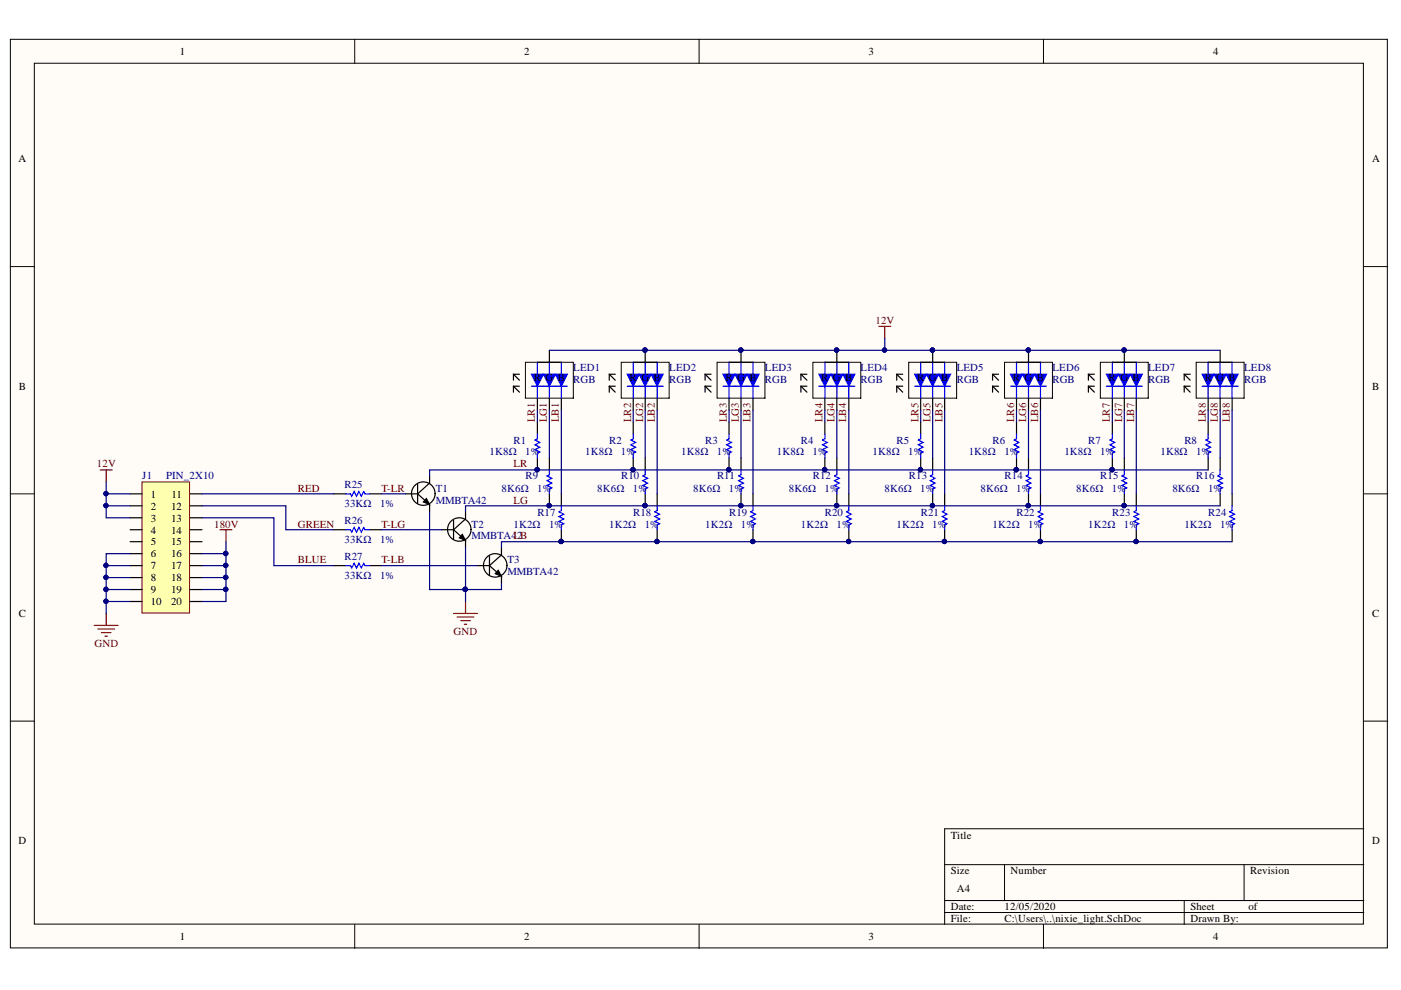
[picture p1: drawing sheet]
<svg xmlns="http://www.w3.org/2000/svg" width="297mm" height="210mm" viewBox="0 0 297 210" stroke-linecap="round" stroke-linejoin="round" font-family="sans-serif">
<defs><g id="words">
<g font-size="2.3">
<text x="38.1" y="11.6">1</text>
<text x="111.1" y="11.6">2</text>
<text x="184.2" y="11.6">3</text>
<text x="257.2" y="11.6">4</text>
<text x="3.9" y="34.4">A</text>
<text x="290.9" y="34.4">A</text>
<text x="4" y="82.6">B</text>
<text x="113.2" y="80.9">R G B</text>
<text x="133.5" y="80.9">R G B</text>
<text x="153.8" y="80.9">R G B</text>
<text x="174.1" y="80.9">R G B</text>
<text x="194.5" y="80.9">R G B</text>
<text x="214.8" y="80.9">R G B</text>
<text x="235" y="80.9">R G B</text>
<text x="255.4" y="80.9">R G B</text>
<text x="290.9" y="82.6">B</text>
<text x="31.9" y="105.5">1</text>
<text x="36.3" y="105.5">11</text>
<text x="31.9" y="108.1">2</text>
<text x="31.9" y="110.6">3</text>
<text x="31.9" y="113.1">4</text>
<text x="36.3" y="108.1">12</text>
<text x="36.3" y="110.6">13</text>
<text x="36.3" y="113.1">14</text>
<text x="31.9" y="115.7">5</text>
<text x="31.9" y="118.2">6</text>
<text x="36.3" y="115.7">15</text>
<text x="36.3" y="118.2">16</text>
<text x="31.9" y="120.7">7</text>
<text x="31.9" y="123.2">8</text>
<text x="31.9" y="125.8">9</text>
<text x="36.3" y="120.7">17</text>
<text x="36.3" y="123.2">18</text>
<text x="36.3" y="125.8">19</text>
<text x="4" y="130.8">C</text>
<text x="31.9" y="128.3">10</text>
<text x="36.3" y="128.3">20</text>
<text x="290.9" y="130.8">C</text>
<text x="3.9" y="179">D</text>
<text x="201.6" y="177.8">Title</text>
<text x="290.9" y="179">D</text>
<text x="201.6" y="185.4">Size</text>
<text x="214.3" y="185.4">Number</text>
<text x="265.1" y="185.4">Revision</text>
<text x="202.8" y="189.2">A4</text>
<text x="201.6" y="193">Date:</text>
<text x="201.6" y="195.5">File:</text>
<text x="213" y="193">12/05/2020</text>
<text x="213" y="195.5">C:\Users\..\nixie_light.SchDoc</text>
<text x="252.4" y="193">Sheet</text>
<text x="252.4" y="195.5">Drawn By:</text>
<text x="264.7" y="193">of</text>
<text x="38.1" y="199.3">1</text>
<text x="111.1" y="199.3">2</text>
<text x="184.2" y="199.3">3</text>
<text x="257.2" y="199.3">4</text>
</g>
<g font-size="2.3" fill="#800000">
<text x="185.6" y="68.7">12V</text>
<text x="113.4" y="89.5" transform="rotate(-90 113.4 89.5)">LR1</text>
<text x="116" y="89.5" transform="rotate(-90 116 89.5)">LG1</text>
<text x="118.5" y="89.5" transform="rotate(-90 118.5 89.5)">LB1</text>
<text x="133.8" y="89.5" transform="rotate(-90 133.8 89.5)">LR2</text>
<text x="136.3" y="89.5" transform="rotate(-90 136.3 89.5)">LG2</text>
<text x="138.9" y="89.5" transform="rotate(-90 138.9 89.5)">LB2</text>
<text x="154.1" y="89.5" transform="rotate(-90 154.1 89.5)">LR3</text>
<text x="156.6" y="89.5" transform="rotate(-90 156.6 89.5)">LG3</text>
<text x="159.1" y="89.5" transform="rotate(-90 159.1 89.5)">LB3</text>
<text x="174.4" y="89.5" transform="rotate(-90 174.4 89.5)">LR4</text>
<text x="176.9" y="89.5" transform="rotate(-90 176.9 89.5)">LG4</text>
<text x="179.4" y="89.5" transform="rotate(-90 179.4 89.5)">LB4</text>
<text x="194.7" y="89.5" transform="rotate(-90 194.7 89.5)">LR5</text>
<text x="197.3" y="89.5" transform="rotate(-90 197.3 89.5)">LG5</text>
<text x="199.8" y="89.5" transform="rotate(-90 199.8 89.5)">LB5</text>
<text x="215" y="89.5" transform="rotate(-90 215 89.5)">LR6</text>
<text x="217.6" y="89.5" transform="rotate(-90 217.6 89.5)">LG6</text>
<text x="220.1" y="89.5" transform="rotate(-90 220.1 89.5)">LB6</text>
<text x="235.3" y="89.5" transform="rotate(-90 235.3 89.5)">LR7</text>
<text x="237.9" y="89.5" transform="rotate(-90 237.9 89.5)">LG7</text>
<text x="240.5" y="89.5" transform="rotate(-90 240.5 89.5)">LB7</text>
<text x="255.7" y="89.5" transform="rotate(-90 255.7 89.5)">LR8</text>
<text x="258.2" y="89.5" transform="rotate(-90 258.2 89.5)">LG8</text>
<text x="260.7" y="89.5" transform="rotate(-90 260.7 89.5)">LB8</text>
<text x="20.5" y="99.1">12V</text>
<text x="108.9" y="99.1">LR</text>
<text x="63.1" y="104.3">RED</text>
<text x="80.9" y="104.3">T-LR</text>
<text x="108.9" y="106.8">LG</text>
<text x="45.4" y="111.9">180V</text>
<text x="63.1" y="111.9">GREEN</text>
<text x="80.9" y="111.9">T-LG</text>
<text x="63.1" y="119.4">BLUE</text>
<text x="80.9" y="119.4">T-LB</text>
<text x="20" y="137.2">GND</text>
<text x="96.2" y="134.6">GND</text>
</g>
<g font-size="2.3" fill="#000080">
<text x="121.5" y="78.6">LED1</text>
<text x="121.5" y="81.1">RGB</text>
<text x="141.9" y="78.6">LED2</text>
<text x="141.9" y="81.1">RGB</text>
<text x="162.2" y="78.6">LED3</text>
<text x="162.2" y="81.1">RGB</text>
<text x="182.5" y="78.6">LED4</text>
<text x="182.5" y="81.1">RGB</text>
<text x="202.8" y="78.6">LED5</text>
<text x="202.8" y="81.1">RGB</text>
<text x="223.1" y="78.6">LED6</text>
<text x="223.1" y="81.1">RGB</text>
<text x="243.4" y="78.6">LED7</text>
<text x="243.4" y="81.1">RGB</text>
<text x="263.8" y="78.6">LED8</text>
<text x="263.8" y="81.1">RGB</text>
<text x="108.9" y="94">R1</text>
<text x="129.1" y="94">R2</text>
<text x="149.5" y="94">R3</text>
<text x="169.8" y="94">R4</text>
<text x="190.1" y="94">R5</text>
<text x="210.5" y="94">R6</text>
<text x="230.7" y="94">R7</text>
<text x="251.1" y="94">R8</text>
<text x="30.2" y="101.6">J1</text>
<text x="35.2" y="101.6">PIN_2X10</text>
<text x="103.8" y="96.6">1K8Ω</text>
<text x="111.4" y="96.6">1%</text>
<text x="111.4" y="101.6">R9</text>
<text x="124.1" y="96.6">1K8Ω</text>
<text x="131.6" y="96.6">1%</text>
<text x="131.7" y="101.6">R10</text>
<text x="144.4" y="96.6">1K8Ω</text>
<text x="152" y="96.6">1%</text>
<text x="152" y="101.6">R11</text>
<text x="164.7" y="96.6">1K8Ω</text>
<text x="172.3" y="96.6">1%</text>
<text x="172.3" y="101.6">R12</text>
<text x="185" y="96.6">1K8Ω</text>
<text x="192.6" y="96.6">1%</text>
<text x="192.7" y="101.6">R13</text>
<text x="205.4" y="96.6">1K8Ω</text>
<text x="212.9" y="96.6">1%</text>
<text x="213" y="101.6">R14</text>
<text x="225.7" y="96.6">1K8Ω</text>
<text x="233.2" y="96.6">1%</text>
<text x="233.3" y="101.6">R15</text>
<text x="246" y="96.6">1K8Ω</text>
<text x="253.6" y="96.6">1%</text>
<text x="253.6" y="101.6">R16</text>
<text x="73" y="103.5">R25</text>
<text x="73" y="107.5">33KΩ</text>
<text x="80.6" y="107.5">1%</text>
<text x="92.4" y="104.3">T1</text>
<text x="92.4" y="106.8">MMBTA42</text>
<text x="106.3" y="104.3">8K6Ω</text>
<text x="113.9" y="104.3">1%</text>
<text x="126.6" y="104.3">8K6Ω</text>
<text x="134.2" y="104.3">1%</text>
<text x="147" y="104.3">8K6Ω</text>
<text x="154.5" y="104.3">1%</text>
<text x="167.3" y="104.3">8K6Ω</text>
<text x="174.8" y="104.3">1%</text>
<text x="187.5" y="104.3">8K6Ω</text>
<text x="195.1" y="104.3">1%</text>
<text x="207.9" y="104.3">8K6Ω</text>
<text x="215.5" y="104.3">1%</text>
<text x="228.2" y="104.3">8K6Ω</text>
<text x="235.8" y="104.3">1%</text>
<text x="248.6" y="104.3">8K6Ω</text>
<text x="256.1" y="104.3">1%</text>
<text x="73" y="111.1">R26</text>
<text x="100" y="111.9">T2</text>
<text x="108.9" y="111.9">1K2Ω</text>
<text x="113.9" y="109.3">R17</text>
<text x="116.4" y="111.9">1%</text>
<text x="129.1" y="111.9">1K2Ω</text>
<text x="134.2" y="109.3">R18</text>
<text x="136.7" y="111.9">1%</text>
<text x="149.5" y="111.9">1K2Ω</text>
<text x="154.6" y="109.3">R19</text>
<text x="157.1" y="111.9">1%</text>
<text x="169.8" y="111.9">1K2Ω</text>
<text x="174.9" y="109.3">R20</text>
<text x="177.4" y="111.9">1%</text>
<text x="190.1" y="111.9">1K2Ω</text>
<text x="195.2" y="109.3">R21</text>
<text x="197.6" y="111.9">1%</text>
<text x="210.5" y="111.9">1K2Ω</text>
<text x="215.5" y="109.3">R22</text>
<text x="218" y="111.9">1%</text>
<text x="230.7" y="111.9">1K2Ω</text>
<text x="235.8" y="109.3">R23</text>
<text x="238.3" y="111.9">1%</text>
<text x="251.1" y="111.9">1K2Ω</text>
<text x="256.2" y="109.3">R24</text>
<text x="258.7" y="111.9">1%</text>
<text x="73" y="115.1">33KΩ</text>
<text x="73" y="118.7">R27</text>
<text x="80.6" y="115.1">1%</text>
<text x="100" y="114.4">MMBTA4L2B</text>
<text x="107.6" y="119.4">T3</text>
<text x="73" y="122.7">33KΩ</text>
<text x="80.6" y="122.7">1%</text>
<text x="107.6" y="122">MMBTA42</text>
</g>
</g></defs>
<g fill="#fffcf8" stroke="#000" stroke-width=".21">
<path d="M2.2 8.3h291.9v192.7h-291.9z"/>
<path d="M7.3 13.4h281.8v182.5h-281.8z"/>
</g>
<g fill="none" stroke="#000" stroke-width=".21">
<path d="M75.2 8.3v5.1M148.2 8.3v5.1M221.2 8.3v5.1M2.2 56.5h5.1M289.2 56.5h5M2.2 104.7h5.1M289.2 104.7h5M2.2 152.9h5.1M289.2 152.9h5M289.2 175.7h-88.9v20.3M75.2 196v5.1M148.2 196v5.1"/>
<path d="M200.3 183.3h88.9M200.3 190.9h88.9M200.3 193.5h88.9M213 183.3v7.6M221.2 196v5.1M251.1 190.9v5.1M263.8 183.3v7.6"/>
</g>
<path d="M117.7 81.9h2.6" fill="none" stroke="#00f" stroke-width=".25"/>
<path d="M117.7 79.3h2.6l-1.3 2.6z" fill="#00f"/>
<path d="M117.7 79.3h2.6l-1.3 2.6zM115.2 81.9h2.5" fill="none" stroke="#00f" stroke-width=".25"/>
<path d="M115.2 79.3h2.5l-1.2 2.6z" fill="#00f"/>
<path d="M115.2 79.3h2.5l-1.2 2.6zM112.7 81.9h2.5" fill="none" stroke="#00f" stroke-width=".25"/>
<path d="M112.7 79.3h2.5l-1.3 2.6z" fill="#00f"/>
<path d="M112.7 79.3h2.5l-1.3 2.6zM113.9 76.8v2.5M116.5 76.8v2.5M119 76.8v2.5M113.9 81.9v2.5M116.5 81.9v2.5M119 81.9v2.5M138.1 81.9h2.5" fill="none" stroke="#00f" stroke-width=".25"/>
<path d="M108.9 79.3l1.2 1.3M110.1 79.3h-1.2v1.3M113.9 76.8h5.1M116.5 74.3v2.5M108.9 81.9l1.2 1.3M108.9 81.9v1.3M108.9 81.9h1.2M113.9 84.4v2.6M116.5 84.4v2.6M119 84.4v2.6" fill="none" stroke="#000" stroke-width=".25"/>
<path d="M111.4 76.8h10.2v7.6h-10.2z" fill="none" stroke="#000" stroke-width=".21"/>
<path d="M138.1 79.3h2.5l-1.3 2.6z" fill="#00f"/>
<path d="M138.1 79.3h2.5l-1.3 2.6zM135.5 81.9h2.6" fill="none" stroke="#00f" stroke-width=".25"/>
<path d="M135.5 79.3h2.6l-1.3 2.6z" fill="#00f"/>
<path d="M135.5 79.3h2.6l-1.3 2.6zM133 81.9h2.5" fill="none" stroke="#00f" stroke-width=".25"/>
<path d="M133 79.3h2.5l-1.2 2.6z" fill="#00f"/>
<path d="M133 79.3h2.5l-1.2 2.6zM134.3 76.8v2.5M136.8 76.8v2.5M139.3 76.8v2.5M134.3 81.9v2.5M136.8 81.9v2.5M139.3 81.9v2.5M158.4 81.9h2.5" fill="none" stroke="#00f" stroke-width=".25"/>
<path d="M129.2 79.3l1.2 1.3M130.4 79.3h-1.2v1.3M134.3 76.8h5M136.8 74.3v2.5M129.2 81.9l1.2 1.3M129.2 81.9v1.3M129.2 81.9h1.2M134.3 84.4v2.6M136.8 84.4v2.6M139.3 84.4v2.6" fill="none" stroke="#000" stroke-width=".25"/>
<circle cx="136.7" cy="74.2" r=".46" fill="#000080" stroke="#000080" stroke-width=".21"/>
<path d="M131.7 76.8h10.2v7.6h-10.2z" fill="none" stroke="#000" stroke-width=".21"/>
<path d="M158.4 79.3h2.5l-1.2 2.6z" fill="#00f"/>
<path d="M158.4 79.3h2.5l-1.2 2.6zM155.8 81.9h2.6" fill="none" stroke="#00f" stroke-width=".25"/>
<path d="M155.8 79.3h2.6l-1.3 2.6z" fill="#00f"/>
<path d="M155.8 79.3h2.6l-1.3 2.6zM153.3 81.9h2.5" fill="none" stroke="#00f" stroke-width=".25"/>
<path d="M153.3 79.3h2.5l-1.2 2.6z" fill="#00f"/>
<path d="M153.3 79.3h2.5l-1.2 2.6zM154.6 76.8v2.5M157.1 76.8v2.5M159.7 76.8v2.5M154.6 81.9v2.5M157.1 81.9v2.5M159.7 81.9v2.5M178.7 81.9h2.5" fill="none" stroke="#00f" stroke-width=".25"/>
<path d="M149.5 79.3l1.3 1.3M150.8 79.3h-1.3v1.3M154.6 76.8h5.1M157.1 74.3v2.5M149.5 81.9l1.3 1.3M149.5 81.9v1.3M149.5 81.9h1.3M154.6 84.4v2.6M157.1 84.4v2.6M159.7 84.4v2.6" fill="none" stroke="#000" stroke-width=".25"/>
<circle cx="157.1" cy="74.2" r=".46" fill="#000080" stroke="#000080" stroke-width=".21"/>
<path d="M152 76.8h10.2v7.6h-10.2z" fill="none" stroke="#000" stroke-width=".21"/>
<path d="M178.7 79.3h2.5l-1.2 2.6z" fill="#00f"/>
<path d="M178.7 79.3h2.5l-1.2 2.6zM176.2 81.9h2.5" fill="none" stroke="#00f" stroke-width=".25"/>
<path d="M176.2 79.3h2.5l-1.3 2.6z" fill="#00f"/>
<path d="M176.2 79.3h2.5l-1.3 2.6zM173.6 81.9h2.6" fill="none" stroke="#00f" stroke-width=".25"/>
<path d="M173.6 79.3h2.6l-1.3 2.6z" fill="#00f"/>
<path d="M173.6 79.3h2.6l-1.3 2.6zM174.9 76.8v2.5M177.4 76.8v2.5M180 76.8v2.5M174.9 81.9v2.5M177.4 81.9v2.5M180 81.9v2.5M199 81.9h2.6" fill="none" stroke="#00f" stroke-width=".25"/>
<path d="M169.8 79.3l1.3 1.3M171.1 79.3h-1.3v1.3M174.9 76.8h5.1M177.4 74.3v2.5M169.8 81.9l1.3 1.3M169.8 81.9v1.3M169.8 81.9h1.3M174.9 84.4v2.6M177.4 84.4v2.6M180 84.4v2.6" fill="none" stroke="#000" stroke-width=".25"/>
<circle cx="177.4" cy="74.2" r=".46" fill="#000080" stroke="#000080" stroke-width=".21"/>
<path d="M172.3 76.8h10.2v7.6h-10.2z" fill="none" stroke="#000" stroke-width=".21"/>
<path d="M199 79.3h2.6l-1.3 2.6z" fill="#00f"/>
<path d="M199 79.3h2.6l-1.3 2.6zM196.5 81.9h2.5" fill="none" stroke="#00f" stroke-width=".25"/>
<path d="M196.5 79.3h2.5l-1.3 2.6z" fill="#00f"/>
<path d="M196.5 79.3h2.5l-1.3 2.6zM193.9 81.9h2.6" fill="none" stroke="#00f" stroke-width=".25"/>
<path d="M193.9 79.3h2.6l-1.3 2.6z" fill="#00f"/>
<path d="M193.9 79.3h2.6l-1.3 2.6zM195.2 76.8v2.5M197.7 76.8v2.5M200.3 76.8v2.5M195.2 81.9v2.5M197.7 81.9v2.5M200.3 81.9v2.5M219.3 81.9h2.6" fill="none" stroke="#00f" stroke-width=".25"/>
<path d="M190.1 79.3l1.3 1.3M191.4 79.3h-1.3v1.3M195.2 76.8h5.1M197.7 74.3v2.5M190.1 81.9l1.3 1.3M190.1 81.9v1.3M190.1 81.9h1.3M195.2 84.4v2.6M197.7 84.4v2.6M200.3 84.4v2.6" fill="none" stroke="#000" stroke-width=".25"/>
<circle cx="197.7" cy="74.2" r=".46" fill="#000080" stroke="#000080" stroke-width=".21"/>
<path d="M192.7 76.8h10.1v7.6h-10.1z" fill="none" stroke="#000" stroke-width=".21"/>
<path d="M219.3 79.3h2.6l-1.3 2.6z" fill="#00f"/>
<path d="M219.3 79.3h2.6l-1.3 2.6zM216.8 81.9h2.5" fill="none" stroke="#00f" stroke-width=".25"/>
<path d="M216.8 79.3h2.5l-1.2 2.6z" fill="#00f"/>
<path d="M216.8 79.3h2.5l-1.2 2.6zM214.3 81.9h2.5" fill="none" stroke="#00f" stroke-width=".25"/>
<path d="M214.3 79.3h2.5l-1.3 2.6z" fill="#00f"/>
<path d="M214.3 79.3h2.5l-1.3 2.6zM215.5 76.8v2.5M218.1 76.8v2.5M220.6 76.8v2.5M215.5 81.9v2.5M218.1 81.9v2.5M220.6 81.9v2.5M239.6 81.9h2.6" fill="none" stroke="#00f" stroke-width=".25"/>
<path d="M210.4 79.3l1.3 1.3M211.7 79.3h-1.3v1.3M215.5 76.8h5.1M218.1 74.3v2.5M210.4 81.9l1.3 1.3M210.4 81.9v1.3M210.4 81.9h1.3M215.5 84.4v2.6M218.1 84.4v2.6M220.6 84.4v2.6" fill="none" stroke="#000" stroke-width=".25"/>
<circle cx="218" cy="74.2" r=".46" fill="#000080" stroke="#000080" stroke-width=".21"/>
<path d="M213 76.8h10.1v7.6h-10.1z" fill="none" stroke="#000" stroke-width=".21"/>
<path d="M239.6 79.3h2.6l-1.3 2.6z" fill="#00f"/>
<path d="M239.6 79.3h2.6l-1.3 2.6zM237.1 81.9h2.5" fill="none" stroke="#00f" stroke-width=".25"/>
<path d="M237.1 79.3h2.5l-1.2 2.6z" fill="#00f"/>
<path d="M237.1 79.3h2.5l-1.2 2.6zM234.6 81.9h2.5" fill="none" stroke="#00f" stroke-width=".25"/>
<path d="M234.6 79.3h2.5l-1.3 2.6z" fill="#00f"/>
<path d="M234.6 79.3h2.5l-1.3 2.6zM235.8 76.8v2.5M238.4 76.8v2.5M240.9 76.8v2.5M235.8 81.9v2.5M238.4 81.9v2.5M240.9 81.9v2.5M260 81.9h2.5" fill="none" stroke="#00f" stroke-width=".25"/>
<path d="M230.8 79.3l1.2 1.3M232 79.3h-1.2v1.3M235.8 76.8h5.1M238.4 74.3v2.5M230.8 81.9l1.2 1.3M230.8 81.9v1.3M230.8 81.9h1.2M235.8 84.4v2.6M238.4 84.4v2.6M240.9 84.4v2.6" fill="none" stroke="#000" stroke-width=".25"/>
<circle cx="238.3" cy="74.2" r=".46" fill="#000080" stroke="#000080" stroke-width=".21"/>
<path d="M233.3 76.8h10.2v7.6h-10.2z" fill="none" stroke="#000" stroke-width=".21"/>
<path d="M260 79.3h2.5l-1.3 2.6z" fill="#00f"/>
<path d="M260 79.3h2.5l-1.3 2.6zM257.4 81.9h2.6" fill="none" stroke="#00f" stroke-width=".25"/>
<path d="M257.4 79.3h2.6l-1.3 2.6z" fill="#00f"/>
<path d="M257.4 79.3h2.6l-1.3 2.6zM254.9 81.9h2.5" fill="none" stroke="#00f" stroke-width=".25"/>
<path d="M254.9 79.3h2.5l-1.2 2.6z" fill="#00f"/>
<g fill="none" stroke="#00f" stroke-width=".25">
<path d="M254.9 79.3h2.5l-1.2 2.6zM256.2 76.8v2.5M258.7 76.8v2.5M261.2 76.8v2.5M113.9 92v1l-.5 .3 1 .5-1 .5 1 .5-1 .5 1 .5-.5 .3v1M116.5 99.6v1.1l-.5 .2 1 .5-1 .5 1 .5-1 .5 1 .5-.5 .3v1M134.3 92v1l-.6 .3 1.1 .5-1.1 .5 1.1 .5-1.1 .5 1.1 .5-.5 .3v1M136.8 99.6v1.1l-.5 .2 1 .5-1 .5 1 .5-1 .5 1 .5-.5 .3v1M154.6 92v1l-.5 .3 1 .5-1 .5 1 .5-1 .5 1 .5-.5 .3v1M157.1 99.6v1.1l-.5 .2 1 .5-1 .5 1 .5-1 .5 1 .5-.5 .3v1M174.9 92v1l-.5 .3 1 .5-1 .5 1 .5-1 .5 1 .5-.5 .3v1M177.4 99.6v1.1l-.5 .2 1 .5-1 .5 1 .5-1 .5 1 .5-.5 .3v1"/>
<path d="M195.2 92v1l-.5 .3 1 .5-1 .5 1 .5-1 .5 1 .5-.5 .3v1M197.7 99.6v1.1l-.5 .2 1.1 .5-1.1 .5 1.1 .5-1.1 .5 1.1 .5-.6 .3v1M215.5 92v1l-.5 .3 1 .5-1 .5 1 .5-1 .5 1 .5-.5 .3v1M218.1 99.6v1.1l-.5 .2 1 .5-1 .5 1 .5-1 .5 1 .5-.5 .3v1M235.8 92v1l-.5 .3 1 .5-1 .5 1 .5-1 .5 1 .5-.5 .3v1M238.4 99.6v1.1l-.5 .2 1 .5-1 .5 1 .5-1 .5 1 .5-.5 .3v1M256.2 92v1l-.6 .3 1.1 .5-1.1 .5 1.1 .5-1.1 .5 1.1 .5-.5 .3v1M256.2 81.9v2.5M258.7 99.6v1.1l-.5 .2 1 .5-1 .5 1 .5-1 .5 1 .5-.5 .3v1M258.7 81.9v2.5M261.2 81.9v2.5M73.3 104.7h1l.3 .5 .5-1 .5 1 .5-1 .5 1 .5-1 .3 .5h1"/>
<path d="M73.3 112.3h1l.3 .5 .5-1 .5 1 .5-1 .5 1 .5-1 .3 .5h1M73.3 119.9h1l.3 .5 .5-1 .5 1 .5-1 .5 1 .5-1 .3 .5h1M119 107.2v1.1l-.5 .2 1 .5-1 .5 1 .5-1 .5 1 .5-.5 .3v1M139.3 107.2v1.1l-.5 .2 1 .5-1 .5 1 .5-1 .5 1 .5-.5 .3v1M159.7 107.2v1.1l-.6 .2 1.1 .5-1.1 .5 1.1 .5-1.1 .5 1.1 .5-.5 .3v1M180 107.2v1.1l-.5 .2 1 .5-1 .5 1 .5-1 .5 1 .5-.5 .3v1M200.3 107.2v1.1l-.5 .2 1 .5-1 .5 1 .5-1 .5 1 .5-.5 .3v1M220.6 107.2v1.1l-.5 .2 1 .5-1 .5 1 .5-1 .5 1 .5-.5 .3v1M240.9 107.2v1.1l-.5 .2 1 .5-1 .5 1 .5-1 .5 1 .5-.5 .3v1M261.2 107.2v1.1l-.5 .2 1 .5-1 .5 1 .5-1 .5 1 .5-.5 .3v1"/>
</g>
<g fill="none" stroke="#000" stroke-width=".25">
<path d="M251.1 79.3l1.2 1.3M252.3 79.3h-1.2v1.3M256.2 76.8h5M258.7 74.3v2.5M113.9 89.5v2.5M113.9 97.1v2.5M116.5 97.1v2.5M134.3 89.5v2.5M134.3 97.1v2.5M136.8 97.1v2.5M154.6 89.5v2.5M154.6 97.1v2.5"/>
<path d="M157.1 97.1v2.5M174.9 89.5v2.5M174.9 97.1v2.5M177.4 97.1v2.5M195.2 89.5v2.5M195.2 97.1v2.5M197.7 97.1v2.5M215.5 89.5v2.5M215.5 97.1v2.5M218.1 97.1v2.5M235.8 89.5v2.5M235.8 97.1v2.5"/>
<path d="M238.4 97.1v2.5M251.1 81.9l1.2 1.3M251.1 81.9v1.3M251.1 81.9h1.2M256.2 84.4v2.6M256.2 89.5v2.5M256.2 97.1v2.5M258.7 84.4v2.6M258.7 97.1v2.5M261.2 84.4v2.6M70.8 104.7h2.5M70.8 112.3h2.5"/>
<path d="M70.8 119.9h2.5M78.4 104.7h2.5M78.4 112.3h2.5M78.4 119.9h2.5M86 104.7h2.5M88.5 104.7l2.3 2M88.5 102.7v4M91.1 100.9v1.5l-2.6 2.3M91.1 107v1.5M93.6 112.3h2.6M96.2 112.3l2.2 2M96.2 110.3v4"/>
<path d="M98.7 108.5v1.5l-2.5 2.3M98.7 114.6v1.5M101.2 119.9h2.6M103.8 119.9l2.3 2.1M103.8 117.9v4.1M106.3 116.1v1.5l-2.5 2.3M116.5 104.7v2.5M119 104.7v2.5M119 112.3v2.6M136.8 104.7v2.5M139.3 104.7v2.5M139.3 112.3v2.6"/>
<path d="M157.1 104.7v2.5M159.7 104.7v2.5M159.7 112.3v2.6M177.4 104.7v2.5M180 104.7v2.5M180 112.3v2.6M197.7 104.7v2.5M200.3 104.7v2.5M200.3 112.3v2.6M218.1 104.7v2.5M220.6 104.7v2.5M220.6 112.3v2.6"/>
<path d="M238.4 104.7v2.5M240.9 104.7v2.5M240.9 112.3v2.6M258.7 104.7v2.5M261.2 104.7v2.5M261.2 112.3v2.6M106.3 122.2v1.5"/>
<circle cx="89.8" cy="104.7" r="2.49"/>
<circle cx="97.4" cy="112.3" r="2.49"/>
<circle cx="105" cy="119.9" r="2.49"/>
</g>
<path d="M253.6 76.8h10.2v7.6h-10.2zM90.4 105.7l.7 1.3-1.4-.6zM98 113.3l.7 1.3-1.3-.6zM105.6 120.9l.7 1.3-1.3-.5z" fill="none" stroke="#000" stroke-width=".21"/>
<path d="M186.3 69.2h2.6M187.6 69.2v2.5" fill="none" stroke="#800000" stroke-width=".25"/>
<g fill="#000080" stroke="#000080" stroke-width=".21">
<circle cx="113.9" cy="99.6" r=".46"/>
<circle cx="116.4" cy="107.2" r=".46"/>
<circle cx="119" cy="114.8" r=".46"/>
<circle cx="134.2" cy="99.6" r=".46"/>
<circle cx="136.7" cy="107.2" r=".46"/>
<circle cx="139.3" cy="114.8" r=".46"/>
<circle cx="154.5" cy="99.6" r=".46"/>
<circle cx="157.1" cy="107.2" r=".46"/>
<circle cx="159.6" cy="114.8" r=".46"/>
<circle cx="174.8" cy="99.6" r=".46"/>
<circle cx="177.4" cy="107.2" r=".46"/>
<circle cx="179.9" cy="114.8" r=".46"/>
<circle cx="195.2" cy="99.6" r=".46"/>
<circle cx="197.7" cy="107.2" r=".46"/>
<circle cx="200.2" cy="114.8" r=".46"/>
<circle cx="215.5" cy="99.6" r=".46"/>
<circle cx="218" cy="107.2" r=".46"/>
<circle cx="220.5" cy="114.8" r=".46"/>
<circle cx="235.8" cy="99.6" r=".46"/>
<circle cx="238.3" cy="107.2" r=".46"/>
<circle cx="240.9" cy="114.8" r=".46"/>
</g>
<path d="M90.4 105.7l.7 1.3-1.4-.6zM98 113.3l.7 1.3-1.3-.6zM105.6 120.9l.7 1.3-1.3-.5z" fill="#000"/>
<path d="M30.1 102.2h10.1v27.8h-10.1z" fill="#ffffb0" stroke="#800000" stroke-width=".21"/>
<g fill="none" stroke="#000" stroke-width=".25">
<path d="M27.6 104.7h2.5M27.6 107.2h2.5M27.6 109.8h2.5M27.6 112.3h2.5M27.6 114.9h2.5M27.6 117.4h2.5M27.6 119.9h2.5M40.3 104.7h2.5M40.3 107.2h2.5M40.3 109.8h2.5M40.3 112.3h2.5M40.3 114.9h2.5"/>
<path d="M40.3 117.4h2.5M40.3 119.9h2.5M27.6 122.5h2.5M27.6 125h2.5M27.6 127.5h2.5M40.3 122.5h2.5M40.3 125h2.5M40.3 127.5h2.5"/>
</g>
<g fill="none" stroke="#800000" stroke-width=".25">
<path d="M21.2 99.6h2.6M22.5 99.6v2.6M46.6 112.3h2.6M47.9 112.3v2.6M20 132.6h5.1M20.7 133.4h3.6M21.5 134.1h2M22.3 134.9h.5M22.5 130.1v2.5M96.2 130.1h5M96.9 130.8h3.6M97.7 131.6h2"/>
<path d="M98.4 132.4h.6M98.7 127.5v2.6"/>
</g>
<g fill="none" stroke="#000080" stroke-width=".25">
<path d="M116.5 74.3h142.2M187.6 71.7v2.6M113.9 87v2.5M116.5 87v10.1M119 87v17.7M134.3 87v2.5M136.8 87v10.1M139.3 87v17.7M154.6 87v2.5M157.1 87v10.1M159.7 87v17.7M174.9 87v2.5"/>
<path d="M177.4 87v10.1M180 87v17.7M195.2 87v2.5M197.7 87v10.1M200.3 87v17.7M215.5 87v2.5M218.1 87v10.1M220.6 87v17.7M235.8 87v2.5M238.4 87v10.1M240.9 87v17.7M256.2 99.6h-165.1v1.3"/>
<path d="M256.2 87v2.5M258.7 87v10.1M261.2 87v17.7M22.5 102.2v7.6h5.1M22.5 119.9h5.1M22.5 104.7h5.1M22.5 107.2h5.1M27.6 117.4h-5.1v12.7M42.8 107.2h17.8v5.1h10.2M42.8 109.8h15.3v10.1h12.7M42.8 104.7h28M47.9 114.9v2.5h-5.1"/>
<path d="M47.9 119.9v7.6h-5.1M47.9 117.4v2.5h-5.1M80.9 119.9h20.3M80.9 112.3h12.7M80.9 104.7h5.1M91.1 108.5v16.5h7.6v-8.9M258.7 107.2h-160v1.3M261.2 114.9h-154.9v1.2M22.5 122.5h5.1M22.5 125h5.1M22.5 127.5h5.1M42.8 122.5h5.1"/>
<path d="M42.8 125h5.1M106.3 123.7v1.3h-7.6v2.5"/>
</g>
<g fill="#000080" stroke="#000080" stroke-width=".21">
<circle cx="187.5" cy="74.2" r=".46"/>
<circle cx="98.6" cy="125" r=".47"/>
<circle cx="119" cy="114.8" r=".46"/>
<circle cx="235.8" cy="99.6" r=".46"/>
<circle cx="215.5" cy="99.6" r=".46"/>
<circle cx="195.2" cy="99.6" r=".46"/>
<circle cx="174.8" cy="99.6" r=".46"/>
<circle cx="154.5" cy="99.6" r=".46"/>
<circle cx="134.2" cy="99.6" r=".46"/>
<circle cx="113.9" cy="99.6" r=".46"/>
<circle cx="240.9" cy="114.8" r=".46"/>
<circle cx="220.5" cy="114.8" r=".46"/>
<circle cx="200.2" cy="114.8" r=".46"/>
<circle cx="179.9" cy="114.8" r=".46"/>
<circle cx="159.6" cy="114.8" r=".46"/>
<circle cx="139.3" cy="114.8" r=".46"/>
<circle cx="238.3" cy="107.2" r=".46"/>
<circle cx="218" cy="107.2" r=".46"/>
<circle cx="197.7" cy="107.2" r=".46"/>
<circle cx="177.4" cy="107.2" r=".46"/>
<circle cx="157.1" cy="107.2" r=".46"/>
<circle cx="136.7" cy="107.2" r=".46"/>
<circle cx="116.4" cy="107.2" r=".46"/>
<circle cx="238.3" cy="74.2" r=".46"/>
<circle cx="218" cy="74.2" r=".46"/>
<circle cx="197.7" cy="74.2" r=".46"/>
<circle cx="177.4" cy="74.2" r=".46"/>
<circle cx="157.1" cy="74.2" r=".46"/>
<circle cx="136.7" cy="74.2" r=".46"/>
<circle cx="22.5" cy="104.7" r=".46"/>
<circle cx="22.5" cy="107.2" r=".46"/>
<circle cx="22.5" cy="127.5" r=".46"/>
<circle cx="22.5" cy="125" r=".46"/>
<circle cx="22.5" cy="122.4" r=".46"/>
<circle cx="22.5" cy="119.9" r=".46"/>
<circle cx="47.8" cy="117.4" r=".47"/>
<circle cx="47.9" cy="119.9" r=".46"/>
<circle cx="47.9" cy="122.4" r=".46"/>
<circle cx="47.8" cy="125" r=".47"/>
</g>
<use href="#words"/>
</svg>
